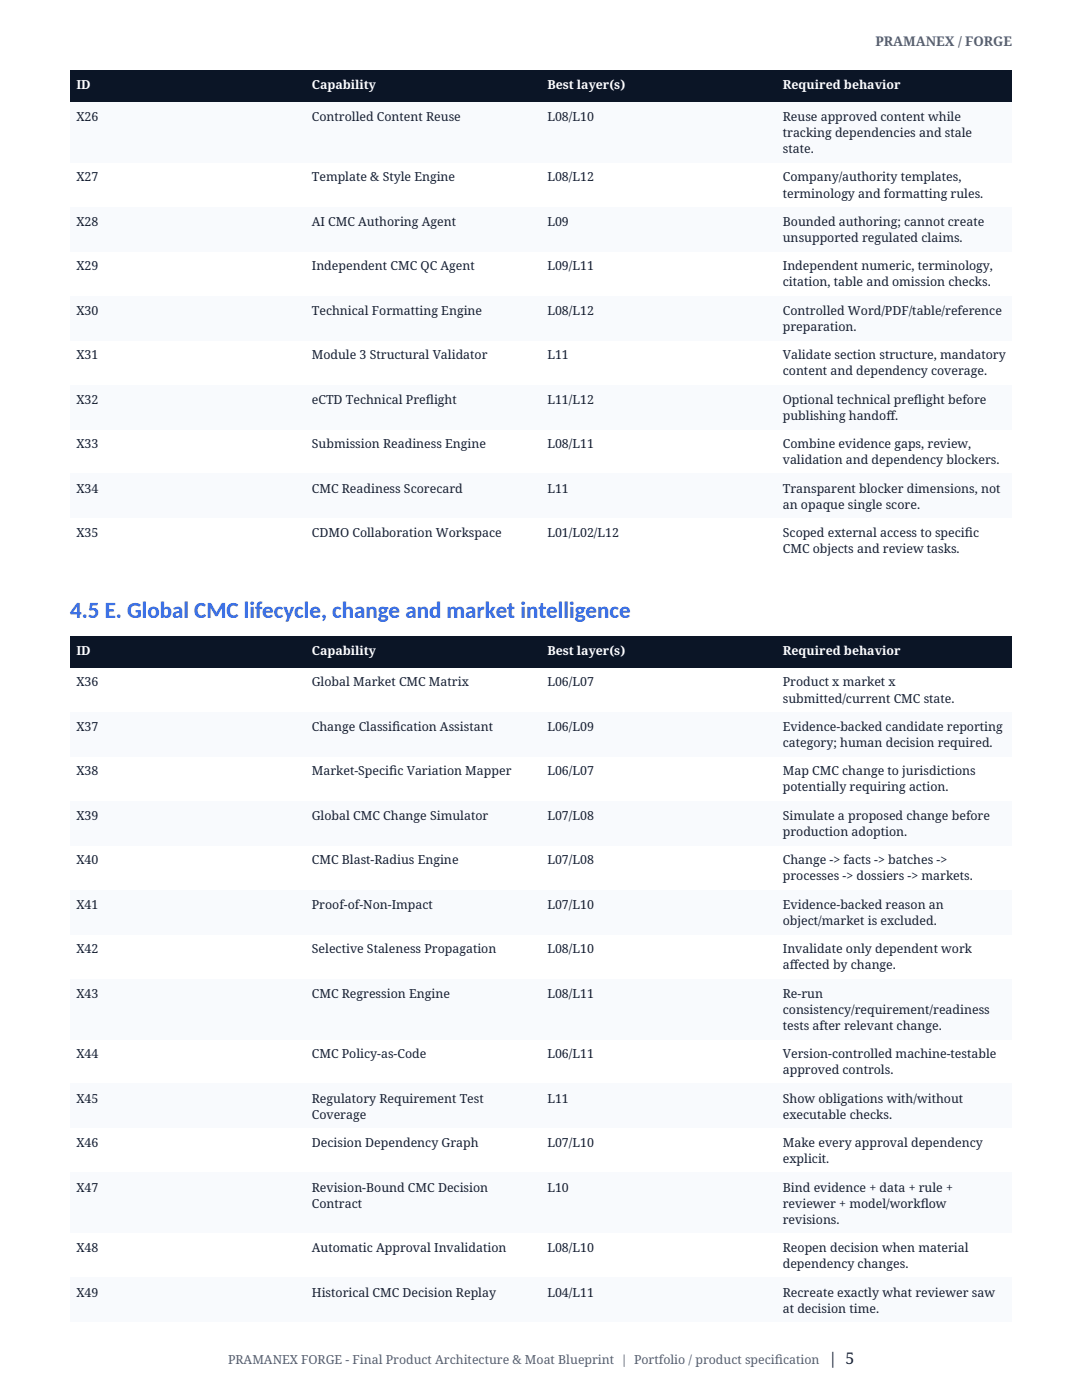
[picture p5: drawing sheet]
<svg xmlns="http://www.w3.org/2000/svg" width="216mm" height="279mm" viewBox="0 0 216 279" stroke-linecap="round" stroke-linejoin="round" font-family="sans-serif">
<defs><g id="words">
<text font-size="4.6" fill="#2563eb" x="14" y="123.4">4.5 E. Global CMC lifecycle, change and market intelligence</text>
<text font-size="3.2" fill="#172033" x="165.3" y="272.1">| 5</text>
<text font-size="2.6" fill="#526173" x="174.7" y="9.2">PRAMANEX / FORGE</text>
<g font-size="2.5" fill="#fff">
<text x="15.2" y="17.9">ID</text>
<text x="62.2" y="17.9">Capability</text>
<text x="109.2" y="17.9">Best layer(s)</text>
<text x="156.2" y="17.9">Required behavior</text>
<text x="15.2" y="130.7">ID</text>
<text x="62.2" y="130.7">Capability</text>
<text x="109.2" y="130.7">Best layer(s)</text>
<text x="156.2" y="130.7">Required behavior</text>
</g>
<g font-size="2.5" fill="#172033">
<text x="15.2" y="24.1">X26</text>
<text x="62.2" y="24.1">Controlled Content Reuse</text>
<text x="109.2" y="24.1">L08/L10</text>
<text x="156.2" y="24.1">Reuse approved content while</text>
<text x="156.2" y="27.3">tracking dependencies and stale</text>
<text x="156.2" y="30.6">state.</text>
<text x="15.2" y="36.2">X27</text>
<text x="62.2" y="36.2">Template &amp; Style Engine</text>
<text x="109.2" y="36.2">L08/L12</text>
<text x="156.2" y="36.2">Company/authority templates,</text>
<text x="156.2" y="39.4">terminology and formatting rules.</text>
<text x="15.2" y="45.1">X28</text>
<text x="62.2" y="45.1">AI CMC Authoring Agent</text>
<text x="109.2" y="45.1">L09</text>
<text x="156.2" y="45.1">Bounded authoring; cannot create</text>
<text x="15.2" y="54">X29</text>
<text x="62.2" y="54">Independent CMC QC Agent</text>
<text x="109.2" y="54">L09/L11</text>
<text x="156.2" y="48.3">unsupported regulated claims.</text>
<text x="156.2" y="54">Independent numeric, terminology,</text>
<text x="156.2" y="57.2">citation, table and omission checks.</text>
<text x="15.2" y="62.8">X30</text>
<text x="62.2" y="62.8">Technical Formatting Engine</text>
<text x="109.2" y="62.8">L08/L12</text>
<text x="156.2" y="62.8">Controlled Word/PDF/table/reference</text>
<text x="15.2" y="71.7">X31</text>
<text x="62.2" y="71.7">Module 3 Structural Validator</text>
<text x="109.2" y="71.7">L11</text>
<text x="156.2" y="66">preparation.</text>
<text x="156.2" y="71.7">Validate section structure, mandatory</text>
<text x="156.2" y="74.9">content and dependency coverage.</text>
<text x="15.2" y="80.6">X32</text>
<text x="62.2" y="80.6">eCTD Technical Pref</text>
<text x="85" y="80.6">light</text>
<text x="109.2" y="80.6">L11/L12</text>
<text x="156.2" y="80.6">Optional technical pref</text>
<text x="156.2" y="83.8">publishing handof</text>
<text x="176.9" y="83.8">f.</text>
<text x="182.4" y="80.6">light before</text>
<text x="15.2" y="89.4">X33</text>
<text x="62.2" y="89.4">Submission Readiness Engine</text>
<text x="109.2" y="89.4">L08/L11</text>
<text x="156.2" y="89.4">Combine evidence gaps, review,</text>
<text x="156.2" y="92.7">validation and dependency blockers.</text>
<text x="15.2" y="98.3">X34</text>
<text x="62.2" y="98.3">CMC Readiness Scorecard</text>
<text x="109.2" y="98.3">L11</text>
<text x="156.2" y="98.3">Transparent blocker dimensions, not</text>
<text x="156.2" y="101.5">an opaque single score.</text>
<text x="15.2" y="107.2">X35</text>
<text x="62.2" y="107.2">CDMO Collaboration Workspace</text>
<text x="109.2" y="107.2">L01/L02/L12</text>
<text x="156.2" y="107.2">Scoped external access to specif</text>
<text x="192.5" y="107.2">ic</text>
<text x="156.2" y="110.4">CMC objects and review tasks.</text>
<text x="15.2" y="137">X36</text>
<text x="62.2" y="137">Global Market CMC Matrix</text>
<text x="109.2" y="137">L06/L07</text>
<text x="156.2" y="137">Product x market x</text>
<text x="156.2" y="140.2">submitted/current CMC state.</text>
<text x="15.2" y="145.9">X37</text>
<text x="62.2" y="145.9">Change Classif</text>
<text x="78.2" y="145.9">ication Assistant</text>
<text x="109.2" y="145.9">L06/L09</text>
<text x="156.2" y="145.9">Evidence-backed candidate reporting</text>
<text x="156.2" y="149.1">category; human decision required.</text>
<text x="15.2" y="154.7">X38</text>
<text x="62.2" y="154.7">Market-Specif</text>
<text x="77.7" y="154.7">ic Variation Mapper</text>
<text x="109.2" y="154.7">L06/L07</text>
<text x="156.2" y="154.7">Map CMC change to jurisdictions</text>
<text x="156.2" y="158">potentially requiring action.</text>
<text x="15.2" y="163.6">X39</text>
<text x="62.2" y="163.6">Global CMC Change Simulator</text>
<text x="109.2" y="163.6">L07/L08</text>
<text x="156.2" y="163.6">Simulate a proposed change before</text>
<text x="156.2" y="166.8">production adoption.</text>
<text x="15.2" y="172.5">X40</text>
<text x="62.2" y="172.5">CMC Blast-Radius Engine</text>
<text x="109.2" y="172.5">L07/L08</text>
<text x="156.2" y="172.5">Change -&gt; facts -&gt; batches -&gt;</text>
<text x="156.2" y="175.7">processes -&gt; dossiers -&gt; markets.</text>
<text x="15.2" y="181.4">X41</text>
<text x="62.2" y="181.4">Proof-of-Non-Impact</text>
<text x="109.2" y="181.4">L07/L10</text>
<text x="156.2" y="181.4">Evidence-backed reason an</text>
<text x="156.2" y="184.6">object/market is excluded.</text>
<text x="15.2" y="190.2">X42</text>
<text x="62.2" y="190.2">Selective Staleness Propagation</text>
<text x="109.2" y="190.2">L08/L10</text>
<text x="156.2" y="190.2">Invalidate only dependent work</text>
<text x="156.2" y="193.4">af</text>
<text x="157.6" y="193.4">fected by change.</text>
<text x="15.2" y="199.1">X43</text>
<text x="62.2" y="199.1">CMC Regression Engine</text>
<text x="109.2" y="199.1">L08/L11</text>
<text x="156.2" y="199.1">Re-run</text>
<text x="156.2" y="202.3">consistency/requirement/readiness</text>
<text x="156.2" y="205.5">tests after relevant change.</text>
<text x="15.2" y="211.2">X44</text>
<text x="62.2" y="211.2">CMC Policy-as-Code</text>
<text x="109.2" y="211.2">L06/L11</text>
<text x="156.2" y="211.2">Version-controlled machine-testable</text>
<text x="156.2" y="214.4">approved controls.</text>
<text x="15.2" y="220.1">X45</text>
<text x="62.2" y="220.1">Regulatory Requirement Test</text>
<text x="109.2" y="220.1">L11</text>
<text x="156.2" y="220.1">Show obligations with/without</text>
<text x="62.2" y="223.3">Coverage</text>
<text x="156.2" y="223.3">executable checks.</text>
<text x="15.2" y="228.9">X46</text>
<text x="62.2" y="228.9">Decision Dependency Graph</text>
<text x="109.2" y="228.9">L07/L10</text>
<text x="156.2" y="228.9">Make every approval dependency</text>
<text x="156.2" y="232.1">explicit.</text>
<text x="15.2" y="237.8">X47</text>
<text x="62.2" y="237.8">Revision-Bound CMC Decision</text>
<text x="109.2" y="237.8">L10</text>
<text x="156.2" y="237.8">Bind evidence + data + rule +</text>
<text x="62.2" y="241">Contract</text>
<text x="156.2" y="241">reviewer + model/workf</text>
<text x="156.2" y="244.2">revisions.</text>
<text x="183.7" y="241">low</text>
<text x="15.2" y="249.9">X48</text>
<text x="62.2" y="249.9">Automatic Approval Invalidation</text>
<text x="109.2" y="249.9">L08/L10</text>
<text x="156.2" y="249.9">Reopen decision when material</text>
<text x="156.2" y="253.1">dependency changes.</text>
<text x="15.2" y="258.8">X49</text>
<text x="62.2" y="258.8">Historical CMC Decision Replay</text>
<text x="109.2" y="258.8">L04/L11</text>
<text x="156.2" y="258.8">Recreate exactly what reviewer saw</text>
<text x="156.2" y="262">at decision time.</text>
</g>
<g font-size="2.5" fill="#526173">
<text x="45.5" y="272.1">PRAMANEX FORGE - Final Product Architecture &amp; Moat Blueprint | Portfolio / product specif</text>
<text x="154.6" y="272.1">ication</text>
</g>
</g></defs>
<g fill="#0b1526">
<path d="M14 14h46.9v6.3h-46.9z" fill-rule="evenodd"/>
<path d="M61 14h46.9v6.3h-46.9z" fill-rule="evenodd"/>
<path d="M107.9 14h47v6.3h-47z" fill-rule="evenodd"/>
<path d="M154.9 14h47v6.3h-47z" fill-rule="evenodd"/>
</g>
<g fill="#f8fafd">
<path d="M14 20.4h46.9v12h-46.9z" fill-rule="evenodd"/>
<path d="M61 20.4h46.9v12h-46.9z" fill-rule="evenodd"/>
<path d="M107.9 20.4h47v12h-47z" fill-rule="evenodd"/>
<path d="M154.9 20.4h47v12h-47z" fill-rule="evenodd"/>
<path d="M14 41.3h46.9v8.9h-46.9z" fill-rule="evenodd"/>
<path d="M61 41.3h46.9v8.9h-46.9z" fill-rule="evenodd"/>
<path d="M107.9 41.3h47v8.9h-47z" fill-rule="evenodd"/>
<path d="M154.9 41.3h47v8.9h-47z" fill-rule="evenodd"/>
<path d="M14 59.1h46.9v8.8h-46.9z" fill-rule="evenodd"/>
<path d="M61 59.1h46.9v8.8h-46.9z" fill-rule="evenodd"/>
<path d="M107.9 59.1h47v8.8h-47z" fill-rule="evenodd"/>
<path d="M154.9 59.1h47v8.8h-47z" fill-rule="evenodd"/>
<path d="M14 76.8h46.9v8.9h-46.9z" fill-rule="evenodd"/>
<path d="M61 76.8h46.9v8.9h-46.9z" fill-rule="evenodd"/>
<path d="M107.9 76.8h47v8.9h-47z" fill-rule="evenodd"/>
<path d="M154.9 76.8h47v8.9h-47z" fill-rule="evenodd"/>
<path d="M14 94.5h46.9v8.9h-46.9z" fill-rule="evenodd"/>
<path d="M61 94.5h46.9v8.9h-46.9z" fill-rule="evenodd"/>
<path d="M107.9 94.5h47v8.9h-47z" fill-rule="evenodd"/>
<path d="M154.9 94.5h47v8.9h-47z" fill-rule="evenodd"/>
</g>
<g fill="#0b1526">
<path d="M14 126.9h46.9v6.3h-46.9z" fill-rule="evenodd"/>
<path d="M61 126.9h46.9v6.3h-46.9z" fill-rule="evenodd"/>
<path d="M107.9 126.9h47v6.3h-47z" fill-rule="evenodd"/>
<path d="M154.9 126.9h47v6.3h-47z" fill-rule="evenodd"/>
</g>
<g fill="#f8fafd">
<path d="M14 142.1h46.9v8.9h-46.9z" fill-rule="evenodd"/>
<path d="M61 142.1h46.9v8.9h-46.9z" fill-rule="evenodd"/>
<path d="M107.9 142.1h47v8.9h-47z" fill-rule="evenodd"/>
<path d="M154.9 142.1h47v8.9h-47z" fill-rule="evenodd"/>
<path d="M14 159.8h46.9v8.9h-46.9z" fill-rule="evenodd"/>
<path d="M61 159.8h46.9v8.9h-46.9z" fill-rule="evenodd"/>
<path d="M107.9 159.8h47v8.9h-47z" fill-rule="evenodd"/>
<path d="M154.9 159.8h47v8.9h-47z" fill-rule="evenodd"/>
<path d="M14 177.6h46.9v8.9h-46.9z" fill-rule="evenodd"/>
<path d="M61 177.6h46.9v8.9h-46.9z" fill-rule="evenodd"/>
<path d="M107.9 177.6h47v8.9h-47z" fill-rule="evenodd"/>
<path d="M154.9 177.6h47v8.9h-47z" fill-rule="evenodd"/>
<path d="M14 195.3h46.9v12.1h-46.9z" fill-rule="evenodd"/>
<path d="M61 195.3h46.9v12.1h-46.9z" fill-rule="evenodd"/>
<path d="M107.9 195.3h47v12.1h-47z" fill-rule="evenodd"/>
<path d="M154.9 195.3h47v12.1h-47z" fill-rule="evenodd"/>
<path d="M14 216.3h46.9v8.9h-46.9z" fill-rule="evenodd"/>
<path d="M61 216.3h46.9v8.9h-46.9z" fill-rule="evenodd"/>
<path d="M107.9 216.3h47v8.9h-47z" fill-rule="evenodd"/>
<path d="M154.9 216.3h47v8.9h-47z" fill-rule="evenodd"/>
<path d="M14 234h46.9v12.1h-46.9z" fill-rule="evenodd"/>
<path d="M61 234h46.9v12.1h-46.9z" fill-rule="evenodd"/>
<path d="M107.9 234h47v12.1h-47z" fill-rule="evenodd"/>
<path d="M154.9 234h47v12.1h-47z" fill-rule="evenodd"/>
<path d="M14 255h46.9v8.9h-46.9z" fill-rule="evenodd"/>
<path d="M61 255h46.9v8.9h-46.9z" fill-rule="evenodd"/>
<path d="M107.9 255h47v8.9h-47z" fill-rule="evenodd"/>
<path d="M154.9 255h47v8.9h-47z" fill-rule="evenodd"/>
</g>
<g fill="#0b1526">
<path d="M14 14h46.9v6.3h-46.9z" fill-rule="evenodd"/>
<path d="M61 14h46.9v6.3h-46.9z" fill-rule="evenodd"/>
<path d="M107.9 14h47v6.3h-47z" fill-rule="evenodd"/>
<path d="M154.9 14h47v6.3h-47z" fill-rule="evenodd"/>
</g>
<g fill="#f8fafd">
<path d="M14 20.4h46.9v12h-46.9z" fill-rule="evenodd"/>
<path d="M61 20.4h46.9v12h-46.9z" fill-rule="evenodd"/>
<path d="M107.9 20.4h47v12h-47z" fill-rule="evenodd"/>
<path d="M154.9 20.4h47v12h-47z" fill-rule="evenodd"/>
<path d="M14 41.3h46.9v8.9h-46.9z" fill-rule="evenodd"/>
<path d="M61 41.3h46.9v8.9h-46.9z" fill-rule="evenodd"/>
<path d="M107.9 41.3h47v8.9h-47z" fill-rule="evenodd"/>
<path d="M154.9 41.3h47v8.9h-47z" fill-rule="evenodd"/>
<path d="M14 59.1h46.9v8.8h-46.9z" fill-rule="evenodd"/>
<path d="M61 59.1h46.9v8.8h-46.9z" fill-rule="evenodd"/>
<path d="M107.9 59.1h47v8.8h-47z" fill-rule="evenodd"/>
<path d="M154.9 59.1h47v8.8h-47z" fill-rule="evenodd"/>
<path d="M14 76.8h46.9v8.9h-46.9z" fill-rule="evenodd"/>
<path d="M61 76.8h46.9v8.9h-46.9z" fill-rule="evenodd"/>
<path d="M107.9 76.8h47v8.9h-47z" fill-rule="evenodd"/>
<path d="M154.9 76.8h47v8.9h-47z" fill-rule="evenodd"/>
<path d="M14 94.5h46.9v8.9h-46.9z" fill-rule="evenodd"/>
<path d="M61 94.5h46.9v8.9h-46.9z" fill-rule="evenodd"/>
<path d="M107.9 94.5h47v8.9h-47z" fill-rule="evenodd"/>
<path d="M154.9 94.5h47v8.9h-47z" fill-rule="evenodd"/>
</g>
<g fill="#0b1526">
<path d="M14 126.9h46.9v6.3h-46.9z" fill-rule="evenodd"/>
<path d="M61 126.9h46.9v6.3h-46.9z" fill-rule="evenodd"/>
<path d="M107.9 126.9h47v6.3h-47z" fill-rule="evenodd"/>
<path d="M154.9 126.9h47v6.3h-47z" fill-rule="evenodd"/>
</g>
<g fill="#f8fafd">
<path d="M14 142.1h46.9v8.9h-46.9z" fill-rule="evenodd"/>
<path d="M61 142.1h46.9v8.9h-46.9z" fill-rule="evenodd"/>
<path d="M107.9 142.1h47v8.9h-47z" fill-rule="evenodd"/>
<path d="M154.9 142.1h47v8.9h-47z" fill-rule="evenodd"/>
<path d="M14 159.8h46.9v8.9h-46.9z" fill-rule="evenodd"/>
<path d="M61 159.8h46.9v8.9h-46.9z" fill-rule="evenodd"/>
<path d="M107.9 159.8h47v8.9h-47z" fill-rule="evenodd"/>
<path d="M154.9 159.8h47v8.9h-47z" fill-rule="evenodd"/>
<path d="M14 177.6h46.9v8.9h-46.9z" fill-rule="evenodd"/>
<path d="M61 177.6h46.9v8.9h-46.9z" fill-rule="evenodd"/>
<path d="M107.9 177.6h47v8.9h-47z" fill-rule="evenodd"/>
<path d="M154.9 177.6h47v8.9h-47z" fill-rule="evenodd"/>
<path d="M14 195.3h46.9v12.1h-46.9z" fill-rule="evenodd"/>
<path d="M61 195.3h46.9v12.1h-46.9z" fill-rule="evenodd"/>
<path d="M107.9 195.3h47v12.1h-47z" fill-rule="evenodd"/>
<path d="M154.9 195.3h47v12.1h-47z" fill-rule="evenodd"/>
<path d="M14 216.3h46.9v8.9h-46.9z" fill-rule="evenodd"/>
<path d="M61 216.3h46.9v8.9h-46.9z" fill-rule="evenodd"/>
<path d="M107.9 216.3h47v8.9h-47z" fill-rule="evenodd"/>
<path d="M154.9 216.3h47v8.9h-47z" fill-rule="evenodd"/>
<path d="M14 234h46.9v12.1h-46.9z" fill-rule="evenodd"/>
<path d="M61 234h46.9v12.1h-46.9z" fill-rule="evenodd"/>
<path d="M107.9 234h47v12.1h-47z" fill-rule="evenodd"/>
<path d="M154.9 234h47v12.1h-47z" fill-rule="evenodd"/>
<path d="M14 255h46.9v8.9h-46.9z" fill-rule="evenodd"/>
<path d="M61 255h46.9v8.9h-46.9z" fill-rule="evenodd"/>
<path d="M107.9 255h47v8.9h-47z" fill-rule="evenodd"/>
<path d="M154.9 255h47v8.9h-47z" fill-rule="evenodd"/>
</g>
<use href="#words"/>
</svg>
